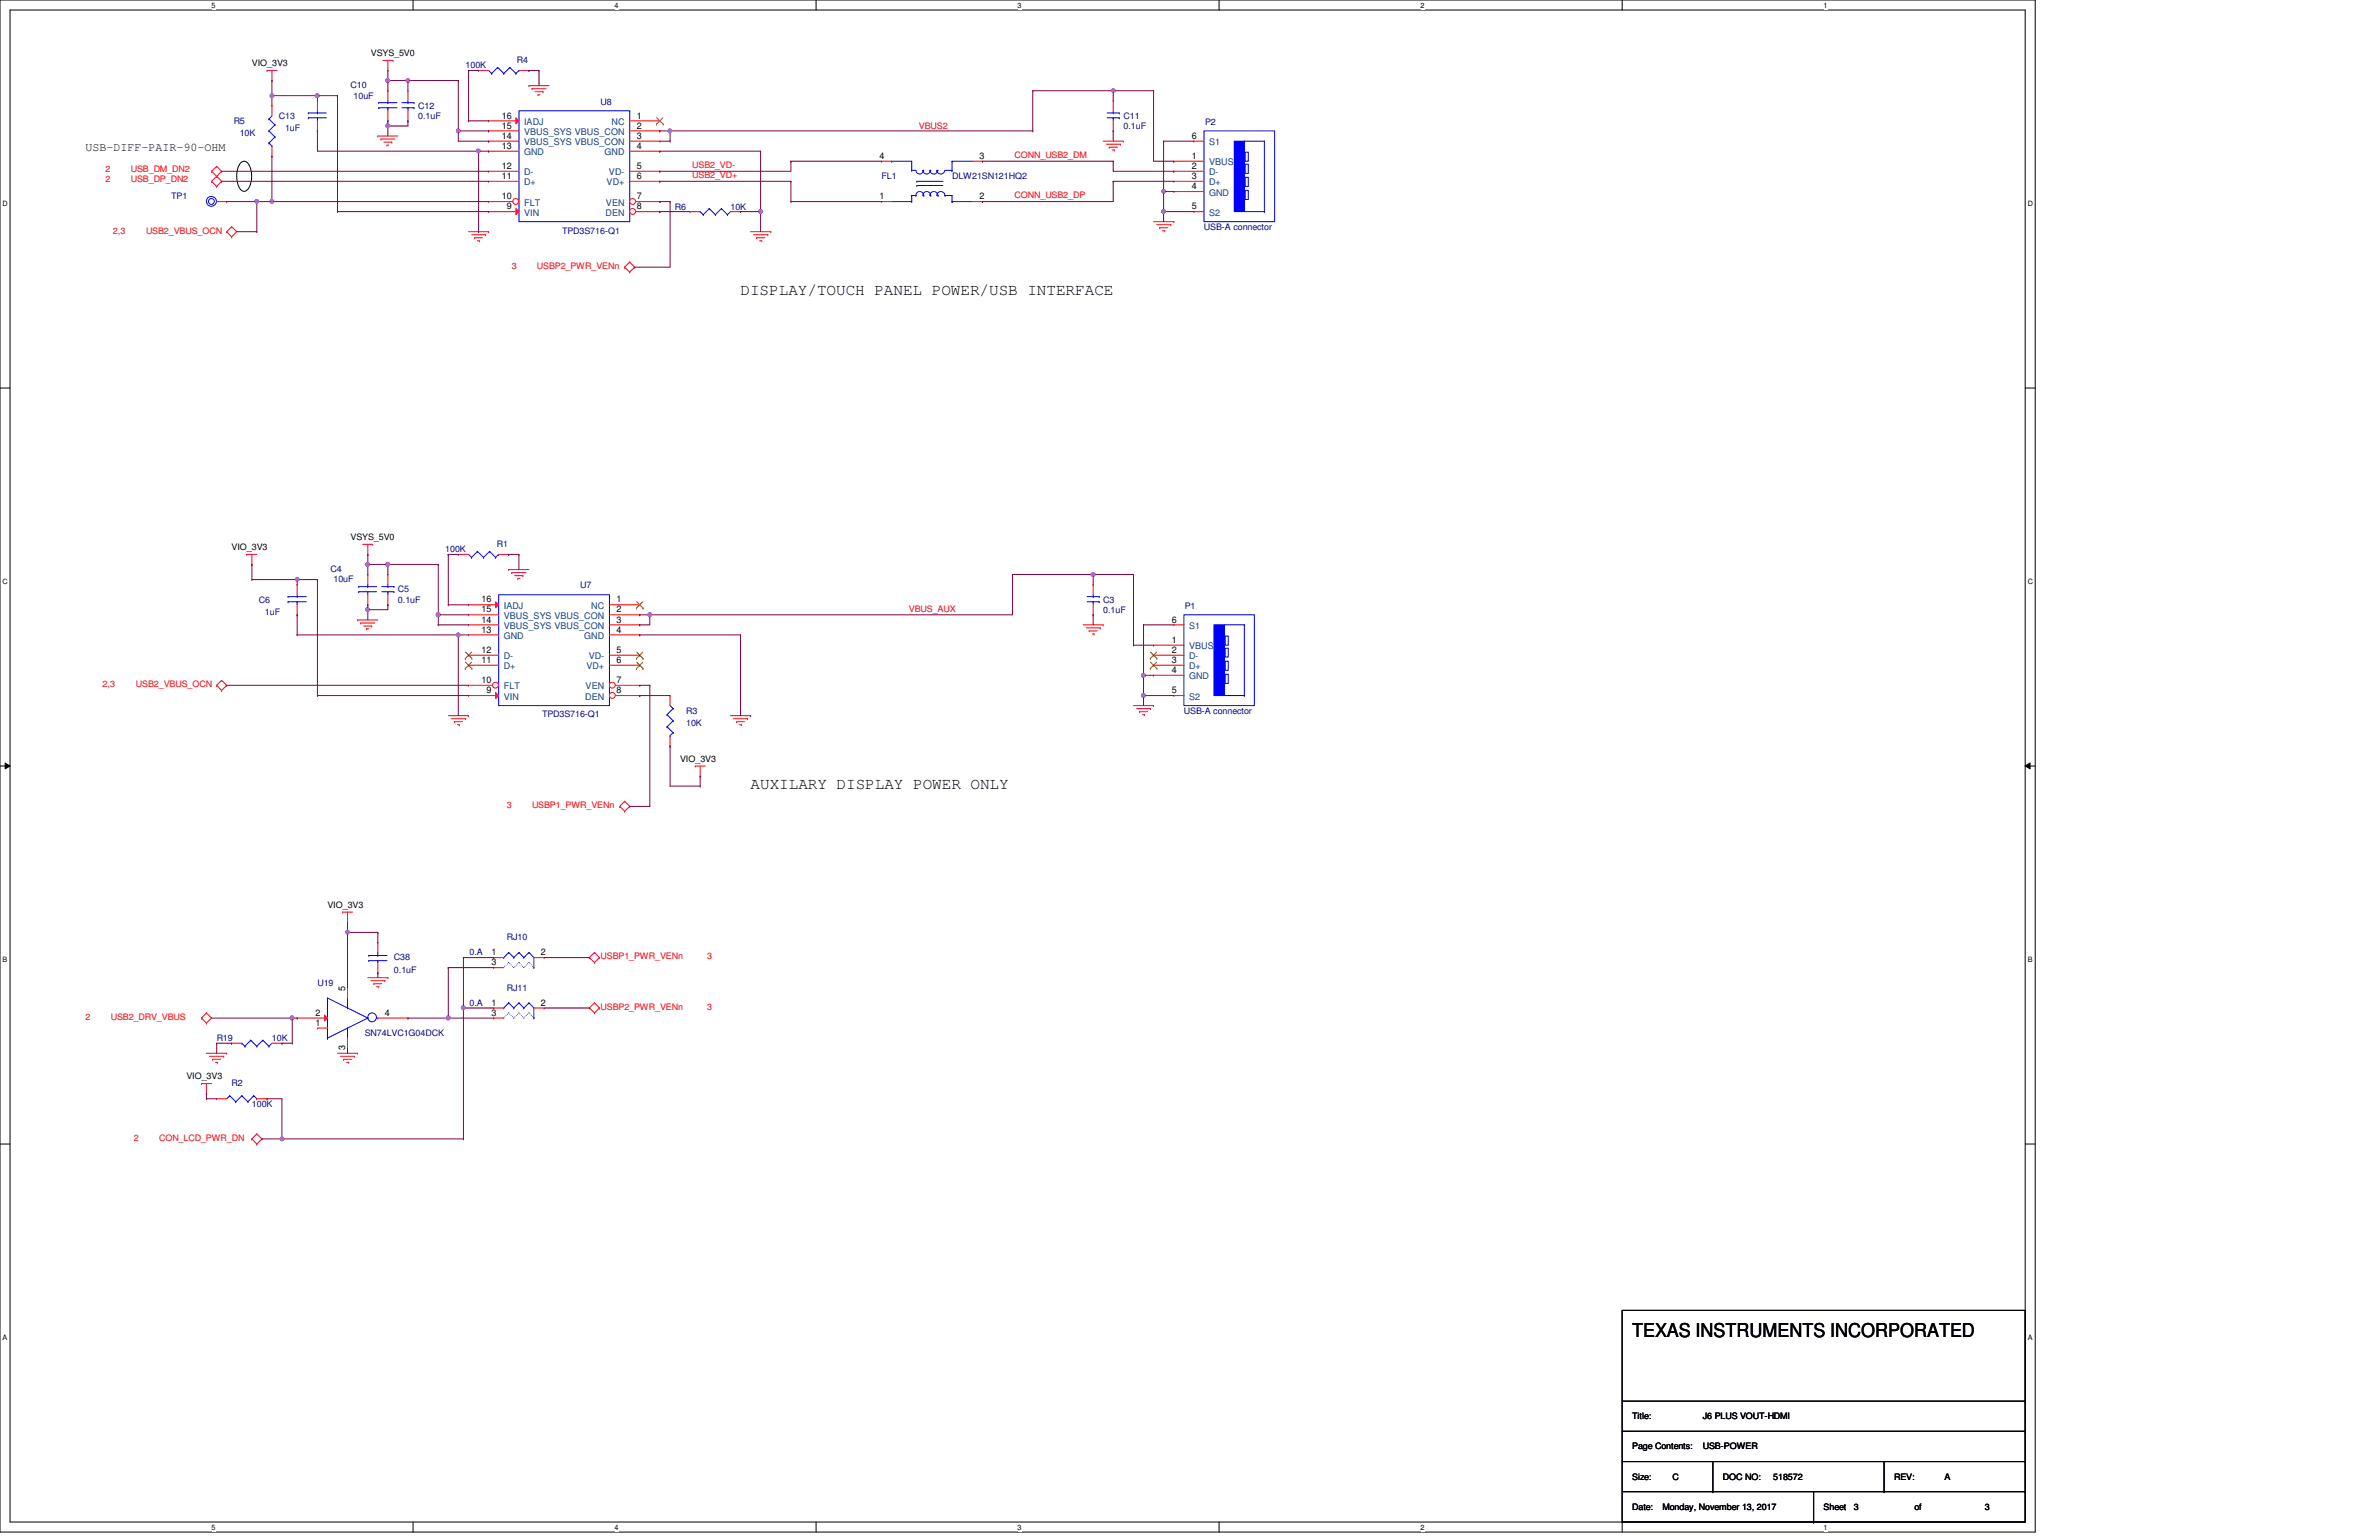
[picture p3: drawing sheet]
<svg xmlns="http://www.w3.org/2000/svg" width="432mm" height="279mm" viewBox="0 0 432 279" stroke-linecap="round" stroke-linejoin="round" font-family="sans-serif">
<defs><g id="words">
<text font-size="3.5" x="296.2" y="242.7">TEXAS INSTRUMENTS INCORPORATED</text>
<g font-size="2.9">
<text x="134.4" y="53.5">DISPLAY/TOUCH PANEL POWER/USB INTERFACE</text>
<text x="136.2" y="143.1">AUXILARY DISPLAY POWER ONLY</text>
</g>
<text font-size="2.2" x="15.5" y="27.4">USB-DIFF-PAIR-90-OHM</text>
<g font-size="1.7">
<text x="91.1" y="23.3">15</text>
<text x="91.1" y="21.5">16</text>
<text x="115.6" y="21.5">1</text>
<text x="115.6" y="23.3">2</text>
<text x="91.1" y="27">13</text>
<text x="91.1" y="25.2">14</text>
<text x="115.6" y="25.2">3</text>
<text x="115.6" y="27">4</text>
<text x="159.6" y="28.8">4</text>
<text x="177.8" y="28.8">3</text>
<text x="216.3" y="28.8">1</text>
<text x="216.3" y="25.2">6</text>
<text x="91.1" y="32.5">11</text>
<text x="91.1" y="30.6">12</text>
<text x="115.6" y="30.6">5</text>
<text x="115.6" y="32.5">6</text>
<text x="216.3" y="30.6">2</text>
<text x="216.3" y="32.5">3</text>
<text x="216.3" y="34.3">4</text>
<text x="91.1" y="36.2">10</text>
<text x="92" y="38">9</text>
<text x="115.6" y="36.2">7</text>
<text x="115.6" y="38">8</text>
<text x="159.6" y="36.2">1</text>
<text x="177.8" y="36.2">2</text>
<text x="216.3" y="38">5</text>
<text x="87.4" y="112.9">14</text>
<text x="87.4" y="111.1">15</text>
<text x="87.4" y="109.3">16</text>
<text x="111.9" y="109.3">1</text>
<text x="111.9" y="111.1">2</text>
<text x="111.9" y="112.9">3</text>
<text x="212.7" y="112.9">6</text>
<text x="87.4" y="118.4">12</text>
<text x="87.4" y="114.8">13</text>
<text x="111.9" y="114.8">4</text>
<text x="111.9" y="118.4">5</text>
<text x="212.7" y="116.6">1</text>
<text x="212.7" y="118.4">2</text>
<text x="87.4" y="123.9">10</text>
<text x="87.4" y="120.3">11</text>
<text x="88.3" y="125.8">9</text>
<text x="111.9" y="120.3">6</text>
<text x="111.9" y="123.9">7</text>
<text x="111.9" y="125.8">8</text>
<text x="212.7" y="120.3">3</text>
<text x="212.7" y="122.1">4</text>
<text x="212.7" y="125.8">5</text>
<text x="89.2" y="173.3">1</text>
<text x="98.2" y="173.3">2</text>
<text x="62.7" y="179.8" transform="rotate(-90 62.7 179.8)">5</text>
<text x="89.2" y="175.1">3</text>
<text x="57.2" y="184.3">2</text>
<text x="69.8" y="184.3">4</text>
<text x="89.2" y="182.5">1</text>
<text x="89.2" y="184.3">3</text>
<text x="98.2" y="182.5">2</text>
<text x="57.2" y="186.1">1</text>
<text x="62.7" y="190.5" transform="rotate(-90 62.7 190.5)">3</text>
</g>
<g font-size="1.7" fill="#004080">
<text x="95.1" y="22.7">IADJ</text>
<text x="111" y="22.7">NC</text>
<text x="95.1" y="28.2">GND</text>
<text x="95.1" y="26.4">VBUS_SYS VBUS_CON</text>
<text x="95.1" y="24.5">VBUS_SYS VBUS_CON</text>
<text x="109.7" y="28.2">GND</text>
<text x="219.5" y="26.4">S1</text>
<text x="95.1" y="33.7">D+</text>
<text x="95.1" y="31.8">D-</text>
<text x="110.1" y="33.7">VD+</text>
<text x="110.5" y="31.8">VD-</text>
<text x="219.5" y="30">VBUS</text>
<text x="219.5" y="31.8">D-</text>
<text x="219.5" y="33.7">D+</text>
<text x="219.5" y="35.5">GND</text>
<text x="95.1" y="39.2">VIN</text>
<text x="95.1" y="37.3">FLT</text>
<text x="109.9" y="39.2">DEN</text>
<text x="110" y="37.3">VEN</text>
<text x="219.5" y="39.2">S2</text>
<text x="91.4" y="112.3">VBUS_SYS VBUS_CON</text>
<text x="91.4" y="110.5">IADJ</text>
<text x="107.3" y="110.5">NC</text>
<text x="91.4" y="119.6">D-</text>
<text x="91.4" y="116">GND</text>
<text x="91.4" y="114.1">VBUS_SYS VBUS_CON</text>
<text x="106" y="116">GND</text>
<text x="106.8" y="119.6">VD-</text>
<text x="215.8" y="117.8">VBUS</text>
<text x="215.8" y="119.6">D-</text>
<text x="215.8" y="114.1">S1</text>
<text x="91.4" y="125.1">FLT</text>
<text x="91.4" y="121.5">D+</text>
<text x="106.3" y="125.1">VEN</text>
<text x="106.4" y="121.5">VD+</text>
<text x="215.8" y="121.5">D+</text>
<text x="215.8" y="123.3">GND</text>
<text x="91.4" y="127">VIN</text>
<text x="106.2" y="127">DEN</text>
<text x="215.8" y="127">S2</text>
</g>
<g font-size="1.6">
<text x="67.3" y="10.2">VSYS_5V0</text>
<text x="45.7" y="12">VIO_3V3</text>
<text x="42" y="99.8">VIO_3V3</text>
<text x="63.6" y="98">VSYS_5V0</text>
<text x="123.4" y="138.2">VIO_3V3</text>
<text x="59.4" y="164.8">VIO_3V3</text>
<text x="33.8" y="195.8">VIO_3V3</text>
<text x="296.2" y="257.5">Title:</text>
<text x="309.1" y="257.5">J6 PLUS VOUT-HDMI</text>
<text x="296.2" y="262.9">Page Contents:</text>
<text x="309.1" y="262.9">USB-POWER</text>
<text x="296.2" y="268.4">Size:</text>
<text x="303.6" y="268.4">C</text>
<text x="312.7" y="268.4">DOC NO:</text>
<text x="321.9" y="268.4">518572</text>
<text x="343.8" y="268.4">REV:</text>
<text x="352.9" y="268.4">A</text>
<text x="296.2" y="273.9">Date:</text>
<text x="301.8" y="273.9">Monday, November 13, 2017</text>
<text x="331" y="273.9">Sheet</text>
<text x="336.5" y="273.9">3</text>
<text x="347.5" y="273.9">of</text>
<text x="360.3" y="273.9">3</text>
</g>
<g font-size="1.6" fill="#000080">
<text x="93.8" y="11.5">R4</text>
<text x="63.6" y="16">C10</text>
<text x="64.2" y="17.9">10uF</text>
<text x="84.5" y="12.4">100K</text>
<text x="42.4" y="22.5">R5</text>
<text x="50.6" y="21.5">C13</text>
<text x="51.7" y="23.7">1uF</text>
<text x="75.9" y="19.7">C12</text>
<text x="75.9" y="21.5">0.1uF</text>
<text x="109" y="19">U8</text>
<text x="203.9" y="21.5">C11</text>
<text x="203.9" y="23.4">0.1uF</text>
<text x="218.7" y="22.6">P2</text>
<text x="43.5" y="24.6">10K</text>
<text x="160" y="32.5">FL1</text>
<text x="172.8" y="32.5">DLW21SN121HQ2</text>
<text x="31.1" y="36.2">TP1</text>
<text x="122.5" y="38">R6</text>
<text x="132.6" y="38">10K</text>
<text x="218.5" y="41.7">USB-A connector</text>
<text x="102" y="42.4">TPD3S716-Q1</text>
<text x="80.8" y="100.2">100K</text>
<text x="90.2" y="99.3">R1</text>
<text x="60" y="103.8">C4</text>
<text x="60.5" y="105.7">10uF</text>
<text x="72.2" y="107.5">C5</text>
<text x="105.3" y="106.8">U7</text>
<text x="47" y="109.3">C6</text>
<text x="48.1" y="111.5">1uF</text>
<text x="72.2" y="109.3">0.1uF</text>
<text x="200.2" y="109.3">C3</text>
<text x="200.2" y="111.2">0.1uF</text>
<text x="215.1" y="110.4">P1</text>
<text x="98.4" y="130.2">TPD3S716-Q1</text>
<text x="124.5" y="129.5">R3</text>
<text x="124.5" y="131.7">10K</text>
<text x="214.9" y="129.5">USB-A connector</text>
<text x="85.2" y="173.4">0.A</text>
<text x="92" y="170.6">RJ10</text>
<text x="57.6" y="178.8">U19</text>
<text x="71.5" y="174.2">C38</text>
<text x="71.5" y="176.4">0.1uF</text>
<text x="92" y="179.7">RJ11</text>
<text x="85.2" y="182.5">0.A</text>
<text x="39.3" y="188.9">R19</text>
<text x="49.4" y="188.9">10K</text>
<text x="66.2" y="188">SN74LVC1G04DCK</text>
<text x="42" y="197.1">R2</text>
<text x="45.7" y="200.8">100K</text>
</g>
<g font-size="1.6" fill="#f00">
<text x="166.8" y="23.4">VBUS2</text>
<text x="184.1" y="28.7">CONN_USB2_DM</text>
<text x="19.2" y="31.2">2</text>
<text x="19.2" y="33.1">2</text>
<text x="23.7" y="31.2">USB_DM_DN2</text>
<text x="23.7" y="33.1">USB_DP_DN2</text>
<text x="125.6" y="30.5">USB2_VD-</text>
<text x="125.6" y="32.3">USB2_VD+</text>
<text x="184.1" y="36">CONN_USB2_DP</text>
<text x="20.5" y="42.4">2,3</text>
<text x="26.5" y="42.4">USB2_VBUS_OCN</text>
<text x="92.9" y="48.8">3</text>
<text x="97.5" y="48.8">USBP2_PWR_VENn</text>
<text x="165" y="111">VBUS_AUX</text>
<text x="18.6" y="124.7">2,3</text>
<text x="24.7" y="124.7">USB2_VBUS_OCN</text>
<text x="92" y="146.6">3</text>
<text x="96.6" y="146.6">USBP1_PWR_VENn</text>
<text x="109" y="174.1">USBP1_PWR_VENn</text>
<text x="128.4" y="174.1">3</text>
<text x="15.5" y="185">2</text>
<text x="20.1" y="185">USB2_DRV_VBUS</text>
<text x="109" y="183.2">USBP2_PWR_VENn</text>
<text x="128.4" y="183.2">3</text>
<text x="24.3" y="207">2</text>
<text x="28.9" y="207">CON_LCD_PWR_DN</text>
</g>
<g font-size="1.3">
<text x="38.4" y="1.4">5</text>
<text x="111.5" y="1.4">4</text>
<text x="184.7" y="1.4">3</text>
<text x="257.9" y="1.4">2</text>
<text x="331" y="1.4">1</text>
<text x=".5" y="37.3">D</text>
<text x="368" y="37.3">D</text>
<text x=".5" y="105.9">C</text>
<text x="368" y="105.9">C</text>
<text x=".5" y="174.5">B</text>
<text x="368" y="174.5">B</text>
<text x=".5" y="243">A</text>
<text x="368" y="243">A</text>
<text x="38.4" y="277.5">5</text>
<text x="111.5" y="277.5">4</text>
<text x="184.7" y="277.5">3</text>
<text x="257.9" y="277.5">2</text>
<text x="331" y="277.5">1</text>
</g>
</g></defs>
<path d="M0 0h369.4v278h-369.4zM1.8 1.8h365.8v274.3h-365.8z" fill="none" stroke="#000" stroke-width=".18"/>
<g fill="#fff">
<path d="M38.4 .2h.7v1.5h-.7z"/>
<path d="M38.4 276.4h.7v1.4h-.7z"/>
</g>
<path d="M75 0v1.8M75 276.1v1.9" fill="none" stroke="#000" stroke-width=".18"/>
<g fill="#fff">
<path d="M111.5 .2h.8v1.5h-.8z"/>
<path d="M111.5 276.4h.8v1.4h-.8z"/>
</g>
<path d="M148.1 0v1.8M148.1 276.1v1.9" fill="none" stroke="#000" stroke-width=".18"/>
<g fill="#fff">
<path d="M184.7 .2h.7v1.5h-.7z"/>
<path d="M184.7 276.4h.7v1.4h-.7z"/>
</g>
<path d="M221.3 0v1.8M221.3 276.1v1.9" fill="none" stroke="#000" stroke-width=".18"/>
<g fill="#fff">
<path d="M257.9 .2h.7v1.5h-.7z"/>
<path d="M257.9 276.4h.7v1.4h-.7z"/>
</g>
<path d="M294.4 0v1.8M294.4 276.1v1.9" fill="none" stroke="#000" stroke-width=".18"/>
<g fill="#fff">
<path d="M331 .2h.7v1.5h-.7z"/>
<path d="M331 276.4h.7v1.4h-.7z"/>
<path d="M.5 36.1h.9v1.5h-.9z"/>
<path d="M368 36.1h1v1.5h-1z"/>
<path d="M.5 104.7h.9v1.5h-.9z"/>
<path d="M368 104.7h1v1.5h-1z"/>
</g>
<path d="M0 70.4h1.8M367.6 70.4h1.8" fill="none" stroke="#000" stroke-width=".18"/>
<g fill="#fff">
<path d="M.5 173.3h.8v1.5h-.8z"/>
<path d="M368 173.3h.9v1.5h-.9z"/>
</g>
<path d="M0 139h1.8M.9 138.4l.9 .6-.9 .5zM367.6 139l.9-.6v1.1zM367.6 139h1.8" fill="none" stroke="#000" stroke-width=".18"/>
<path d="M.9 138.4l.9 .6-.9 .5zM367.6 139l.9-.6v1.1z" fill="#000"/>
<g fill="#fff">
<path d="M.5 241.9h.8v1.4h-.8z"/>
<path d="M368 241.9h.9v1.4h-.9z"/>
</g>
<g fill="none" stroke="#000" stroke-width=".18">
<path d="M43.6 29.6a.92 .92 0 0 1 1-.3 .92 .92 0 0 1 .7 .7 4.1 4.1 0 0 1-.6 4.6 .98 .98 0 0 1-1.3-.7 4.7 4.7 0 0 1 .2-4.3zM0 207.6h1.8M367.6 207.6h1.8M294.4 237.7h73.2v38.4h-73.2zM294.4 259.7h73.2M294.4 254.2h73.2M367.6 259.7h.1M367.6 254.2h.1M294.4 270.6h73.2M294.4 265.2h73.2M310.9 270.6h.1M310.9 265.2v5.4"/>
<path d="M329.2 276.1h.1M329.2 270.6v5.5M342 270.6h.1M342 265.2v5.4M367.6 270.6h.1M367.6 265.2h.1"/>
</g>
<g fill="none" stroke="#f00" stroke-width=".18">
<path d="M48.5 12.8h.1M48.5 12.8h1.8M49.4 14.6h.1M49.4 12.8v1.8M69.5 11h1.8M70.4 12.8h.1M70.4 11v1.8M71.3 11h.1M96 15.5h.1M96 15.5h3.7M96.6 16.1h.1M96.6 16.1h2.5"/>
<path d="M97.1 16.6h1.5M97.7 17.2h.1M97.7 17.2h.3M98.6 16.6h.1M38.4 31.1h.1M38.4 32.9h.1M38.4 31.1l1.8 1.8-.9 .9M38.4 32.9l.9 .9M39.3 32h.1M39.3 30.2h.1M39.3 33.8h.1M39.3 30.2l.9 .9-.9 .9"/>
<path d="M39.3 30.2l-.9 .9M39.3 32l-.9 .9M68.6 24.7h.1M68.6 24.7h3.6M69.1 25.2h.1M69.1 25.2h2.6M69.7 25.8h1.4M70.2 26.3h.1M70.2 26.3h.4M71.1 25.8h.1M200.2 25.6h3.7M200.8 26.2h2.6"/>
<path d="M201.3 26.7h.1M201.3 26.7h1.5M201.9 27.2h.4M202.3 27.2h.1M203.4 26.2h.1M203.9 25.6h.1M41.1 42h.1M41.1 42l.9 1M42 43h.1M42 41.1h.1M42 41.1l1 .9-1 1M42 41.1l-.9 .9"/>
<path d="M85 42h3.7M85.6 42.6h2.5M86.1 43.1h.1M86.1 43.1h1.5M86.7 43.7h.3M87 43.7h.1M88.1 42.6h.1M88.7 42h.1M113.4 48.5h.1M113.4 48.5l.9 .9M114.3 49.4h.1M114.3 47.5h.1"/>
<path d="M114.3 47.5l.9 1-.9 .9M114.3 47.5l-.9 1M136.2 42h3.7M136.8 42.6h2.6M137.3 43.1h.1M137.3 43.1h1.5M137.9 43.7h.4M138.3 43.7h.1M139.4 42.6h.1M139.9 42h.1M209.4 40.2h3.7M209.9 40.8h2.6"/>
<path d="M210.5 41.3h.1M210.5 41.3h1.5M211 41.9h.4M211.4 41.9h.1M212.5 40.8h.1M213.1 40.2h.1M65.8 98.8h1.8M66.8 98.8v1.8M67.6 98.8h.1M44.8 100.6h.1M44.8 100.6h1.8M45.7 102.4h.1"/>
<path d="M45.7 100.6v1.8M64.9 112.5h.1M64.9 112.5h3.7M65.4 113h.1M65.4 113h2.6M66 113.6h1.5M66.5 114.1h.1M66.5 114.1h.4M66.8 100.6h.1M67.5 113.6h.1M92.3 103.3h.1M92.3 103.3h3.7"/>
<path d="M92.9 103.9h.1M92.9 103.9h2.6M93.4 104.4h1.5M94 104.9h.1M94 104.9h.4M94.9 104.4h.1M196.6 113.4h3.6M197.1 113.9h2.6M197.7 114.5h.1M197.7 114.5h1.4M198.2 115h.4M198.6 115h.1"/>
<path d="M199.7 113.9h.1M200.2 113.4h.1M39.3 124.3h.1M39.3 124.3l.9 1M40.2 125.3h.1M40.2 123.4h.1M40.2 123.4l.9 .9-.9 1M40.2 123.4l-.9 .9M81.4 129.8h3.6M81.9 130.4h2.6M82.5 130.9h.1M82.5 130.9h1.4"/>
<path d="M83 131.5h.4M83.4 131.5h.1M84.5 130.4h.1M85 129.8h.1M126.2 139h.1M126.2 139h1.8M127.1 139v1.8M132.6 129.8h3.6M133.1 130.4h2.6M133.7 130.9h.1M133.7 130.9h1.4M134.2 131.5h.4"/>
<path d="M134.6 131.5h.1M135.7 130.4h.1M136.2 129.8h.1M205.7 128h3.7M206.3 128.6h2.5M206.8 129.1h.1M206.8 129.1h1.5M207.4 129.7h.3M207.7 129.7h.1M208.8 128.6h.1M209.4 128h.1M112.5 146.3h.1"/>
<path d="M112.5 146.3l.9 .9M113.4 147.2h.1M113.4 145.4h.1M113.4 145.4l.9 .9-.9 .9M113.4 145.4l-.9 .9M127.1 140.8h.1M62.2 165.5h.1M62.2 165.5h1.8M63.1 167.3h.1M63.1 165.5v1.8M66.8 177.4h3.6M67.3 177.9h2.5"/>
<path d="M67.9 178.5h.1M67.9 178.5h1.4M68.4 179h.3M68.7 179h.1M69.8 177.9h.1M70.4 177.4h.1M107.9 174.6h.1M107.9 172.8h.1M107.9 172.8l-.9 .9 .9 .9M107.9 172.8l.9 .9M108.8 173.7h.1M108.8 173.7l-.9 .9"/>
<path d="M36.6 196.6h.1M36.6 184.7h.1M36.6 196.6h1.8M36.6 184.7l.9 .9M37.5 198.4h.1M37.5 185.6h.1M37.5 183.8h.1M37.5 196.6v1.8M37.5 191.1h3.6M37.5 183.8l.9 .9-.9 .9M37.5 183.8l-.9 .9M38 191.6h2.6"/>
<path d="M38.6 192.2h.1M38.6 192.2h1.4M39.1 192.7h.4M39.5 192.7h.1M40.6 191.6h.1M41.1 191.1h.1M61.3 191.1h3.6M61.8 191.6h2.5M62.4 192.2h.1M62.4 192.2h1.4M62.9 192.7h.4M63.3 192.7h.1"/>
<path d="M64.3 191.6h.1M64.9 191.1h.1M107.9 183.8h.1M107.9 181.9h.1M107.9 181.9l-.9 1 .9 .9M107.9 181.9l.9 1M108.8 182.9h.1M108.8 182.9l-.9 .9M45.7 206.6h.1M45.7 206.6l.9 1M46.6 207.6h.1M46.6 205.7h.1"/>
<path d="M46.6 205.7l.9 .9-.9 1M46.6 205.7l-.9 .9"/>
</g>
<g fill="none" stroke="#00f" stroke-width=".18">
<path d="M214.9 111.5h12.8v16.5h-12.8zM222.2 113.4h.1M222.2 115.2v7.3M222.2 113.4h3.6M222.4 115.4h.5v1.7h-.5zM222.4 117.6h.5v1.6h-.5zM222.4 120h.5v1.6h-.5zM225.8 113.4h.1M225.8 113.4v12.8M222.2 122.5h.1M222.2 126.2h3.6M222.4 122.3h.5v1.7h-.5z"/>
<path d="M225.8 126.2h.1"/>
</g>
<path d="M220.3 113.4h1.9v12.8h-1.9z" fill-rule="evenodd" fill="#00f"/>
<g fill="none" stroke="#00f" stroke-width=".18">
<path d="M94.2 20.1h20.1v20.1h-20.1zM127.1 38.4h.1M127.1 38.4l.5 .5M127.6 38.9h.1M128.7 37.8h.1M128.7 37.8l1.1 1.1M128.7 37.8l-1.1 1.1M129.8 38.9h.1M130.9 37.8h.1M130.9 37.8l1.1 1.1M130.9 37.8l-1.1 1.1M132 38.9h.1"/>
<path d="M132.6 38.4l-.6 .5M52.3 109.2h.1M52.3 108.2h.1M52.3 109.2h3.3M52.3 108.2h3.3M53.9 108.2h.1M53.9 109.2h.1M53.9 107.9v.3M53.9 109.2v.5M65.1 107.4h.1M65.1 106.4h.1M65.1 107.4h3.3"/>
<path d="M65.1 106.4h3.3M66.8 106.4h.1M66.8 107.4h.1M66.8 106v.4M66.8 107.4v.5M220.3 113.4h1.9v12.8h-1.9z"/>
</g>
<g fill="none" stroke="#f00" stroke-width=".18">
<path d="M114.3 21.9h5.5M114.3 23.7h5.5M114.3 25.6h5.5M114.3 27.4h5.5M114.3 31.1h5.5M114.3 32.9h5.5M119.8 21.9h.1M119.8 23.7h.1M119.8 25.6h.1M119.8 27.4h.1M119.8 31.1h.1M119.8 32.9h.1"/>
<path d="M125.3 38.4h.1M125.3 38.4h1.8M132.6 38.4h1.8M134.4 38.4h.1M53.9 106h.1M53.9 111.5h.1M53.9 106v1.9M53.9 109.7v1.8M66.8 104.2h.1M66.8 109.7h.1M66.8 104.2v1.8M66.8 107.9v1.8"/>
<path d="M209.4 117.1h.1M209.4 118.9h.1M209.4 117.1h5.5M209.4 118.9h5.5M213.1 113.4h.1M213.1 113.4h1.8M209.4 120.7h.1M209.4 122.5h.1M209.4 120.7h5.5M209.4 122.5h5.5M213.1 126.2h.1M213.1 126.2h1.8"/>
</g>
<path d="M119.2 22.5h.1M119.2 21.4l1.2 1.1M120.3 21.4l-1.1 1.1M120.4 22.5h.1M208.8 119.5h.1M208.8 118.3l1.2 1.2M209.9 118.3l-1.1 1.2M210 119.5h.1M208.8 121.3h.1M208.8 120.1l1.2 1.2M209.9 120.1l-1.1 1.2M210 121.3h.1" fill="none" stroke="#804000" stroke-width=".18"/>
<circle cx="114.8" cy="36.5" r=".54" fill="#fff"/>
<g fill="none" stroke="#f00" stroke-width=".18">
<path d="M115.4 36.6h4.4M119.8 36.6h.1"/>
<circle cx="114.8" cy="36.5" r=".54"/>
</g>
<circle cx="114.8" cy="38.4" r=".54" fill="#fff"/>
<g fill="none" stroke="#f00" stroke-width=".18">
<path d="M115.4 38.4h4.4M119.8 38.4h.1"/>
<circle cx="114.8" cy="38.4" r=".54"/>
</g>
<path d="M93.6 37.8l.6 .6-.6 .5z" fill="#f00"/>
<path d="M88.7 38.4h.1M88.7 38.4h5.5M93.6 37.8l.6 .6-.6 .5z" fill="none" stroke="#f00" stroke-width=".18"/>
<circle cx="93.6" cy="36.5" r=".54" fill="#fff"/>
<g fill="none" stroke="#f00" stroke-width=".18">
<path d="M88.7 36.6h.1M88.7 32.9h.1M88.7 31.1h.1M88.7 27.4h.1M88.7 25.6h.1M88.7 23.7h.1M88.7 36.6h4.4M88.7 32.9h5.5M88.7 31.1h5.5M88.7 27.4h5.5M88.7 25.6h5.5M88.7 23.7h5.5"/>
<circle cx="93.6" cy="36.5" r=".54"/>
</g>
<path d="M93.6 21.4l.6 .5-.6 .6z" fill="#f00"/>
<g fill="none" stroke="#f00" stroke-width=".18">
<path d="M86.9 12.8h.1M86.9 12.8h1.8M94.2 12.8h1.8M96 12.8h.1M88.7 21.9h.1M88.7 21.9h5.5M93.6 21.4l.6 .5-.6 .6zM121.6 126.2h.1M121.6 135.3h.1M121.6 126.2v1.8M121.6 133.5v1.8M63.1 179.2h.1"/>
<path d="M63.1 179.2v1.9M63.1 190.2h.1M63.1 188.3v1.9M68.6 184.7h5.4M74 184.7h.1"/>
</g>
<g fill="none" stroke="#00f" stroke-width=".18">
<path d="M88.7 12.8l.5 .5M89.2 13.3h.1M90.3 12.2h.1M90.3 12.2l-1.1 1.1M90.3 12.2l1.1 1.1M91.4 13.3h.1M92.5 12.2h.1M92.5 12.2l-1.1 1.1M92.5 12.2l1.1 1.1M93.6 13.3h.1M94.2 12.8h.1M94.2 12.8l-.6 .5"/>
<path d="M121.1 129.7h.1M121.1 131.9h.1M121.1 129.7l1.1 1.1M121.1 131.9l1.1 1M121.6 133.5h.1M121.6 128l.6 .6M122.2 128.6h.1M122.2 130.8h.1M122.2 132.9h.1M122.2 128.6l-1.1 1.1M122.2 130.8l-1.1 1.1M122.2 132.9l-.6 .6"/>
<path d="M59.4 188.3h.1M63.1 182.9h.1M63.1 186.5h.1M63.1 181.1v1.8M63.1 186.5v1.8M66.8 184.7h.1M66.8 184.7l-7.4-3.6v7.2M66.8 184.7l-7.4 3.6M68.4 184.7h.2M68.6 184.7h.1"/>
<circle cx="67.5" cy="184.6" r=".79"/>
</g>
<path d="M58.9 184.1l.5 .6-.5 .6z" fill="#f00"/>
<g fill="none" stroke="#f00" stroke-width=".18">
<path d="M49.4 19.2h.1M49.4 19.2v1.8M49.4 28.3h.1M49.4 26.5v1.8M110.6 109.7h5.5M110.6 111.5h5.5M110.6 113.4h5.5M110.6 115.2h5.5M110.6 118.9h5.5M116.1 109.7h.1M116.1 111.5h.1M116.1 113.4h.1"/>
<path d="M116.1 115.2h.1M116.1 118.9h.1M110.6 120.7h5.5M116.1 120.7h.1M89.6 173.7h.1M89.6 175.6h.1M89.6 173.7h1.8M89.6 175.6h1.8M96.9 173.7h1.9M98.8 173.7h.1M42 189.3h.1M42 189.3h1.9"/>
<path d="M49.4 189.3h1.8M51.2 189.3h.1M53.9 184.7h.1M53.9 184.7h5.5M57.6 186.5h.1M57.6 186.5h1.8M58.9 184.1l.5 .6-.5 .6zM89.6 182.9h.1M89.6 184.7h.1M89.6 184.7h1.8M89.6 182.9h1.8M96.9 182.9h1.9"/>
<path d="M98.8 182.9h.1"/>
</g>
<g fill="none" stroke="#00f" stroke-width=".18">
<path d="M48.8 21.6h.1M48.8 23.7h.1M48.8 26h.1M48.8 21.6l1.1 1M48.8 23.7l1.1 1.1M48.8 26l.6 .5M49.4 26.5h.1M49.4 21l-.6 .6M49.9 22.6h.1M49.9 24.8h.1M49.9 22.6l-1.1 1.1M49.9 24.8l-1.1 1.2"/>
<path d="M90.5 107.9h20.1v20.1h-20.1zM91.4 173.7h.1M92.3 172.8h.1M92.3 172.8l1 .9M92.3 172.8l-.9 .9M93.3 173.7h.1M94.2 172.8h.1M94.2 172.8l.9 .9M94.2 172.8l-.9 .9M95.1 173.7h.1M96 172.8h.1M96 172.8l.9 .9v1.9"/>
<path d="M96 172.8l-.9 .9M96.9 175.6h.1M43.9 189.3h.1M43.9 189.3l.5 .5M44.4 189.8h.1M45.5 188.7h.1M45.5 188.7l1.1 1.1M45.5 188.7l-1.1 1.1M46.6 189.8h.1M47.7 188.7h.1M47.7 188.7l1.1 1.1M47.7 188.7l-1.1 1.1"/>
<path d="M48.8 189.8h.1M49.4 189.3l-.6 .5M91.4 182.9h.1M92.3 181.9h.1M92.3 181.9l1 1M92.3 181.9l-.9 1M93.3 182.9h.1M94.2 181.9h.1M94.2 181.9l.9 1M94.2 181.9l-.9 1M95.1 182.9h.1M96 181.9h.1"/>
<path d="M96 181.9l.9 1v1.8M96 181.9l-.9 1M96.9 184.7h.1"/>
</g>
<g fill="none" stroke="#00f" stroke-width=".18" stroke-dasharray="0 .3">
<path d="M91.4 175.6h.1M92.3 174.6h.1M92.3 174.6l-.9 1M93.3 175.6l-1-1M93.3 175.6h.1M94.2 174.6h.1M94.2 174.6l-.9 1M95.1 175.6l-.9-1M95.1 175.6h.1M96 174.6h.1M96 174.6l-.9 1M96.9 175.6l-.9-1"/>
<path d="M91.4 184.7h.1M92.3 183.8h.1M92.3 183.8l-.9 .9M93.3 184.7l-1-.9M93.3 184.7h.1M94.2 183.8h.1M94.2 183.8l-.9 .9M95.1 184.7l-.9-.9M95.1 184.7h.1M96 183.8h.1M96 183.8l-.9 .9M96.9 184.7l-.9-.9"/>
</g>
<path d="M115.5 110.3h.1M115.5 119.5h.1M115.6 109.2l1.1 1.1M115.6 118.3l1.1 1.2M116.7 109.2l-1.2 1.1M116.7 118.3l-1.2 1.2M116.7 110.3h.1M116.7 119.5h.1M115.5 121.3h.1M115.6 120.1l1.1 1.2M116.7 120.1l-1.2 1.2M116.7 121.3h.1" fill="none" stroke="#804000" stroke-width=".18"/>
<circle cx="111.1" cy="124.3" r=".54" fill="#fff"/>
<g fill="none" stroke="#f00" stroke-width=".18">
<path d="M111.7 124.3h4.4M116.1 124.3h.1"/>
<circle cx="111.1" cy="124.3" r=".54"/>
</g>
<circle cx="111.1" cy="126.2" r=".54" fill="#fff"/>
<g fill="none" stroke="#f00" stroke-width=".18">
<path d="M111.7 126.2h4.4M116.1 126.2h.1"/>
<circle cx="111.1" cy="126.2" r=".54"/>
</g>
<path d="M90 125.6l.5 .6-.5 .5z" fill="#f00"/>
<path d="M85 126.2h.1M85 126.2h5.5M90 125.6l.5 .6-.5 .5z" fill="none" stroke="#f00" stroke-width=".18"/>
<circle cx="89.9" cy="124.3" r=".54" fill="#fff"/>
<g fill="none" stroke="#f00" stroke-width=".18">
<path d="M85 118.9h.1M85 115.2h.1M85 113.4h.1M85 111.5h.1M85 118.9h5.5M85 115.2h5.5M85 113.4h5.5M85 111.5h5.5M85 124.3h.1M85 120.7h.1M85 124.3h4.4M85 120.7h5.5"/>
<circle cx="89.9" cy="124.3" r=".54"/>
</g>
<path d="M84.5 119.5h.1M84.5 118.3l1.1 1.2M85.6 118.3l-1.1 1.2M85.6 119.5h.1M84.5 121.3h.1M84.5 120.1l1.1 1.2M85.6 120.1l-1.1 1.2M85.6 121.3h.1" fill="none" stroke="#804000" stroke-width=".18"/>
<path d="M90 109.2l.5 .5-.5 .6z" fill="#f00"/>
<g fill="none" stroke="#f00" stroke-width=".18">
<path d="M57.6 18.3h.1M57.6 18.3v1.8M70.4 16.5h.1M70.4 16.5v1.8M74 16.5h.1M74 16.5v1.8M202.1 18.3h.1M202.1 18.3v1.8M39.3 36.6h1.8M41.1 36.6h.1M57.6 23.7h.1M57.6 21.9v1.8"/>
<path d="M70.4 21.9h.1M70.4 20.1v1.8M74 21.9h.1M74 20.1v1.8M160 36.6h.1M160 29.3h.1M160 36.6h1.8M160 29.3h1.8M176.5 36.6h1.8M176.5 29.3h1.8M178.3 29.3h.1M178.3 36.6h.1"/>
<path d="M202.1 23.7h.1M202.1 21.9v1.8M70.4 104.2h.1M70.4 109.7h.1M70.4 104.2v1.8M70.4 107.9v1.8M83.2 100.6h.1M83.2 100.6h1.8M85 109.7h.1M85 109.7h5.5M90 109.2l.5 .5-.5 .6zM90.5 100.6h1.8"/>
<path d="M92.3 100.6h.1M198.4 106h.1M198.4 111.5h.1M198.4 106v1.9M198.4 109.7v1.8M68.6 176.5h.1M68.6 171h.1M68.6 171v1.8M68.6 174.6v1.9M39.3 199.3h.1M39.3 199.3h1.8M46.6 199.3h1.9"/>
<path d="M48.5 199.3h.1"/>
</g>
<g fill="none" stroke="#00f" stroke-width=".18">
<path d="M68.7 19.6h.1M68.7 18.6h.1M68.7 19.6h3.4M68.7 18.6h3.4M70.4 18.6h.1M70.4 19.6h.1M70.4 18.3v.3M70.4 19.6v.5M72.9 19.6h2.2M72.9 18.6h2.2M74 18.6h.1M74 19.6h.1"/>
<path d="M74 18.3v.3M74 19.6v.5M75.1 19.6h.1M75.1 18.6h.1M56 21.4h.1M56 20.5h.1M56 21.4h3.2M56 20.5h3.2M57.6 20.5h.1M57.6 21.4h.1M57.6 20.1v.4M57.6 21.4v.5"/>
<path d="M161.8 29.3h.1M161.8 29.3h3.7v1.4M161.8 36.6h3.7M165.5 30.9h.7a.7 .7 0 0 0 .7 .7 .7 .7 0 0 0 .7-.7M165.5 30.9h.1M165.5 35.5h.1M165.5 36.6h.1M165.5 30.7h.1M165.5 35.5h.7M165.5 35.5v1.1M166.2 35.5a.7 .7 0 0 1 .7-.7 .7 .7 0 0 1 .7 .7M166.2 35.5h.1"/>
<path d="M166.4 33.7h.1M166.4 32.9h.1M166.4 33.7h4.8M166.4 32.9h4.8M167.5 30.9h.1M167.5 30.9a.7 .7 0 0 0 .7 .7 .7 .7 0 0 0 .7-.7M167.5 30.9h.2M167.7 35.5h-.2a.7 .7 0 0 1 .7-.7 .7 .7 0 0 1 .7 .7M167.7 35.5h.1M168.8 30.9h.1M168.8 30.9a.72 .72 0 0 0 .7 .7 .72 .72 0 0 0 .7-.7M168.8 30.9h.2"/>
<path d="M169 35.5h-.2a.72 .72 0 0 1 .7-.7 .72 .72 0 0 1 .7 .7M169 35.5h.1M170.1 30.9a.72 .72 0 0 0 .7 .7 .72 .72 0 0 0 .7-.7M170.1 30.9h.1M170.1 30.9h.2M170.3 35.5h-.2a.72 .72 0 0 1 .7-.7 .72 .72 0 0 1 .7 .7M170.3 35.5h.1M171.5 35.5h.1M171.5 35.5h1.3v1.1M171.5 30.9h1.3M172.8 30.9h.1M172.8 36.6h.1"/>
<path d="M172.8 29.3h.1M172.8 36.6h3.7M172.8 29.3v1.6M172.8 29.3h3.7M201 21.4h2.2M201 20.5h2.2M202.1 20.5h.1M202.1 21.4h.1M202.1 20.1v.4M202.1 21.4v.5M203.2 21.4h.1M203.2 20.5h.1"/>
<path d="M218.5 23.7h12.9v16.5h-12.9zM225.8 34.8h.1M225.8 25.6h.1M225.8 27.4v7.4M225.8 38.4h3.7M225.8 25.6h3.7M226 27.6h.6v1.7h-.6zM226 29.8h.6v1.7h-.6zM226 32.2h.6v1.6h-.6zM226 34.5h.6v1.7h-.6zM229.5 38.4h.1M229.5 25.6h.1"/>
<path d="M229.5 25.6v12.8M69.3 107.4h2.2M69.3 106.4h2.2M70.4 106.4h.1M70.4 107.4h.1M70.4 106v.4M70.4 107.4v.5M71.5 107.4h.1M71.5 106.4h.1M85 100.6l.6 .5M85.6 101.1h.1M86.7 100h.1"/>
<path d="M86.7 100l-1.1 1.1M86.7 100l1.1 1.1M87.8 101.1h.1M88.9 100h.1M88.9 100l-1.1 1.1M88.9 100l1.1 1.1M90 101.1h.1M90.5 100.6h.1M90.5 100.6l-.5 .5M197.3 109.2h2.2M197.3 108.2h2.2M198.4 108.2h.1"/>
<path d="M198.4 109.2h.1M198.4 107.9v.3M198.4 109.2v.5M199.5 109.2h.1M199.5 108.2h.1M66.9 173.4h.1M66.9 174.3h.1M66.9 173.4h3.3M66.9 174.3h3.3M68.6 174.3h.1M68.6 173.4h.1M68.6 172.8v.6"/>
<path d="M68.6 174.3v.3M41.7 198.8h.1M41.7 198.8l-.6 .5M41.7 198.8l1.1 1.1M42.8 199.9h.1M43.9 198.8h.1M43.9 198.8l-1.1 1.1M43.9 198.8l1.1 1.1M45 199.9h.1M46.1 198.8h.1M46.1 198.8l-1.1 1.1M46.1 198.8l.5 .5"/>
<path d="M46.6 199.3h.1"/>
<circle cx="38.4" cy="36.5" r=".54"/>
<circle cx="38.4" cy="36.5" r=".91"/>
</g>
<path d="M224 25.6h1.8v12.8h-1.8z" fill-rule="evenodd" fill="#00f"/>
<path d="M224 25.6h1.8v12.8h-1.8z" fill="none" stroke="#00f" stroke-width=".18"/>
<path d="M213.1 29.3h.1M213.1 31.1h.1M213.1 32.9h.1M213.1 34.8h.1M213.1 29.3h5.4M213.1 31.1h5.4M213.1 32.9h5.4M213.1 34.8h5.4M216.7 38.4h.1M216.7 25.6h.1M216.7 38.4h1.8M216.7 25.6h1.8" fill="none" stroke="#f00" stroke-width=".18"/>
<path d="M49.4 14.6h.1M49.4 14.6v2.8M70.4 14.6h.1M70.4 12.8v1.8M70.4 14.6h3.6M85 12.8h.1M85 12.8h1.9M85 12.8v9.1M96 12.8h.1M96 12.8h1.8M97.8 12.8h.1M97.8 12.8v2.7" fill="none" stroke="#800040" stroke-width=".18"/>
<circle cx="74" cy="14.6" r=".34" fill="#f0f"/>
<circle cx="74" cy="14.6" r=".34" fill="none" stroke="#f0f" stroke-width=".18"/>
<circle cx="70.4" cy="14.6" r=".36" fill="#f0f"/>
<circle cx="70.4" cy="14.6" r=".36" fill="none" stroke="#f0f" stroke-width=".18"/>
<path d="M70.4 14.6h.1M70.4 14.6v1.9M74 14.6h.1M74 14.6v1.9M74 14.6h9.2M83.2 14.6h.1M83.2 14.6v9.1M83.2 23.7h.1" fill="none" stroke="#800040" stroke-width=".18"/>
<circle cx="83.2" cy="23.7" r=".34" fill="#f0f"/>
<circle cx="83.2" cy="23.7" r=".34" fill="none" stroke="#f0f" stroke-width=".18"/>
<path d="M49.4 17.4h.1M49.4 17.4h8.2" fill="none" stroke="#800040" stroke-width=".18"/>
<circle cx="57.6" cy="17.4" r=".34" fill="#f0f"/>
<circle cx="57.6" cy="17.4" r=".34" fill="none" stroke="#f0f" stroke-width=".18"/>
<path d="M49.4 17.4h.1M49.4 17.4v1.8" fill="none" stroke="#800040" stroke-width=".18"/>
<circle cx="49.4" cy="17.4" r=".34" fill="#f0f"/>
<circle cx="49.4" cy="17.4" r=".34" fill="none" stroke="#f0f" stroke-width=".18"/>
<path d="M57.6 17.4h.1M57.6 17.4h3.7M57.6 17.4v.9M61.3 17.4h.1M61.3 17.4v21M187.5 16.5h14.6M202.1 16.5h.1" fill="none" stroke="#800040" stroke-width=".18"/>
<circle cx="202.1" cy="16.4" r=".34" fill="#f0f"/>
<circle cx="202.1" cy="16.4" r=".34" fill="none" stroke="#f0f" stroke-width=".18"/>
<path d="M187.5 16.5h.1M187.5 16.5v7.2M202.1 16.5h.1M202.1 16.5h7.3M202.1 16.5v1.8M209.4 16.5h.1M209.4 16.5v12.8M70.4 22.9h.1M70.4 22.9h3.6" fill="none" stroke="#800040" stroke-width=".18"/>
<circle cx="70.4" cy="22.8" r=".36" fill="#f0f"/>
<circle cx="70.4" cy="22.8" r=".36" fill="none" stroke="#f0f" stroke-width=".18"/>
<g fill="none" stroke="#800040" stroke-width=".18">
<path d="M57.6 23.7h.1M57.6 23.7v3.7M70.4 21.9h.1M70.4 22.9h.1M70.4 21.9v2.8M74 21.9h.1M74 21.9v1M83.2 23.7h.1M83.2 23.7v1.9M83.2 23.7h5.5M85 21.9h.1M85 21.9h3.7"/>
<path d="M88.7 23.7h.1M119.8 23.7h.1M119.8 23.7h67.7M187.5 23.7h.1"/>
</g>
<circle cx="121.6" cy="23.7" r=".34" fill="#f0f"/>
<circle cx="121.6" cy="23.7" r=".34" fill="none" stroke="#f0f" stroke-width=".18"/>
<path d="M49.4 28.3h.1M49.4 28.3v8.3M119.8 25.6h1.8M121.6 23.7h.1M121.6 25.6h.1M121.6 23.7v1.9M202.1 23.7h.1M202.1 23.7v1.9M211.2 25.6h.1M211.2 25.6h5.5M211.2 25.6v9.2" fill="none" stroke="#800040" stroke-width=".18"/>
<circle cx="49.4" cy="36.5" r=".34" fill="#f0f"/>
<circle cx="49.4" cy="36.5" r=".34" fill="none" stroke="#f0f" stroke-width=".18"/>
<path d="M57.6 27.4h29.3M86.9 27.4h.1M86.9 27.4v14.6M86.9 42h.1" fill="none" stroke="#800040" stroke-width=".18"/>
<circle cx="86.8" cy="27.4" r=".34" fill="#f0f"/>
<circle cx="86.8" cy="27.4" r=".34" fill="none" stroke="#f0f" stroke-width=".18"/>
<path d="M86.9 27.4h1.8M88.7 27.4h.1M119.8 27.4h.1M119.8 27.4h18.2M138 27.4h.1M138 27.4v11" fill="none" stroke="#800040" stroke-width=".18"/>
<circle cx="138" cy="38.4" r=".35" fill="#f0f"/>
<circle cx="138" cy="38.4" r=".35" fill="none" stroke="#f0f" stroke-width=".18"/>
<g fill="none" stroke="#800040" stroke-width=".18">
<path d="M40.2 31.1h.1M40.2 32.9h.1M40.2 31.1h48.5M40.2 32.9h48.5M119.8 31.1h.1M119.8 32.9h.1M119.8 32.9h23.8M143.6 29.3h.1M143.6 32.9h.1M143.6 29.3h16.4M143.6 29.3v1.8h-23.8M143.6 32.9v3.7"/>
<path d="M178.3 29.3h.1M178.3 29.3h23.8M202.1 29.3h.1M202.1 32.9h.1M202.1 29.3v1.8h11M202.1 32.9v3.7M202.1 32.9h11M209.4 29.3h3.7M211.2 34.8h.1M211.2 34.8v3.6M213.1 29.3h.1M213.1 31.1h.1"/>
</g>
<circle cx="211.2" cy="38.4" r=".35" fill="#f0f"/>
<circle cx="211.2" cy="38.4" r=".35" fill="none" stroke="#f0f" stroke-width=".18"/>
<circle cx="211.2" cy="34.7" r=".34" fill="#f0f"/>
<circle cx="211.2" cy="34.7" r=".34" fill="none" stroke="#f0f" stroke-width=".18"/>
<path d="M41.1 36.6h8.3M46.6 36.6h.1M46.6 36.6v5.4M49.4 36.6h.1M211.2 34.8h.1M211.2 34.8h1.9" fill="none" stroke="#800040" stroke-width=".18"/>
<circle cx="46.6" cy="36.5" r=".34" fill="#f0f"/>
<circle cx="46.6" cy="36.5" r=".34" fill="none" stroke="#f0f" stroke-width=".18"/>
<g fill="none" stroke="#800040" stroke-width=".18">
<path d="M49.4 36.6h.1M49.4 36.6h39.3M61.3 38.4h.1M61.3 38.4h27.4M119.8 36.6h.1M119.8 38.4h.1M119.8 36.6h1.8M119.8 38.4h5.5M121.6 36.6h.1M121.6 36.6v11.9h-6.4M134.4 38.4h.1M134.4 38.4h3.6"/>
<path d="M138 38.4h.1M138 38.4v3.6M143.6 36.6h.1M143.6 36.6h16.4M178.3 36.6h.1M178.3 36.6h23.8M211.2 38.4h.1M211.2 38.4h5.5M211.2 38.4v1.8M43 42h3.6M46.6 42h.1M115.2 48.5h.1"/>
<path d="M45.7 102.4h.1M45.7 102.4v2.8M66.8 100.6h.1M66.8 102.4h.1M66.8 100.6v3.6M81.4 100.6h.1M81.4 100.6h1.8M81.4 100.6v9.1M92.3 100.6h.1M92.3 100.6h1.9M94.2 100.6h.1M94.2 100.6v2.7"/>
</g>
<circle cx="66.7" cy="102.4" r=".35" fill="#f0f"/>
<circle cx="66.7" cy="102.4" r=".35" fill="none" stroke="#f0f" stroke-width=".18"/>
<path d="M66.8 102.4h.1M66.8 102.4h12.7M70.4 102.4h.1M70.4 102.4v1.8" fill="none" stroke="#800040" stroke-width=".18"/>
<circle cx="70.4" cy="102.4" r=".37" fill="#f0f"/>
<circle cx="70.4" cy="102.4" r=".37" fill="none" stroke="#f0f" stroke-width=".18"/>
<path d="M79.5 102.4h.1M79.5 102.4v9.1" fill="none" stroke="#800040" stroke-width=".18"/>
<circle cx="79.5" cy="111.5" r=".37" fill="#f0f"/>
<circle cx="79.5" cy="111.5" r=".37" fill="none" stroke="#f0f" stroke-width=".18"/>
<path d="M45.7 105.2h.1M45.7 105.2h8.2" fill="none" stroke="#800040" stroke-width=".18"/>
<circle cx="53.9" cy="105.1" r=".34" fill="#f0f"/>
<circle cx="53.9" cy="105.1" r=".34" fill="none" stroke="#f0f" stroke-width=".18"/>
<path d="M53.9 105.2h.1M53.9 105.2h3.7M53.9 105.2v.8M57.6 105.2h.1M57.6 105.2v21M183.8 104.2h.1M183.8 104.2v7.3M183.8 104.2h14.6" fill="none" stroke="#800040" stroke-width=".18"/>
<circle cx="198.4" cy="104.2" r=".36" fill="#f0f"/>
<circle cx="198.4" cy="104.2" r=".36" fill="none" stroke="#f0f" stroke-width=".18"/>
<path d="M66.8 109.7h.1M66.8 109.7v.9M198.4 104.2h.1M198.4 104.2h7.3M198.4 104.2v1.8M205.7 104.2h.1M205.7 104.2v12.9" fill="none" stroke="#800040" stroke-width=".18"/>
<circle cx="66.7" cy="110.6" r=".34" fill="#f0f"/>
<circle cx="66.7" cy="110.6" r=".34" fill="none" stroke="#f0f" stroke-width=".18"/>
<g fill="none" stroke="#800040" stroke-width=".18">
<path d="M53.9 111.5h.1M53.9 111.5v3.7M66.8 110.6h.1M66.8 110.6v1.9M70.4 109.7h.1M70.4 109.7v.9h-3.6M79.5 111.5h.1M79.5 111.5h5.5M79.5 111.5v1.9M81.4 109.7h.1M81.4 109.7h3.6M116.1 111.5h.1"/>
<path d="M116.1 111.5h67.7M117.9 111.5h.1"/>
</g>
<circle cx="117.9" cy="111.5" r=".35" fill="#f0f"/>
<circle cx="117.9" cy="111.5" r=".35" fill="none" stroke="#f0f" stroke-width=".18"/>
<g fill="none" stroke="#800040" stroke-width=".18">
<path d="M53.9 115.2h.1M53.9 115.2h31.1M79.5 113.4h.1M79.5 113.4h5.5M83.2 115.2h.1M83.2 115.2v14.6M116.1 113.4h.1M117.9 111.5h.1M117.9 111.5v1.9h-1.8M198.4 111.5h.1M198.4 111.5v1.9M207.6 113.4h.1"/>
<path d="M207.6 113.4h5.5M207.6 113.4v9.1"/>
</g>
<circle cx="83.2" cy="115.2" r=".34" fill="#f0f"/>
<circle cx="83.2" cy="115.2" r=".34" fill="none" stroke="#f0f" stroke-width=".18"/>
<path d="M116.1 115.2h.1M116.1 115.2h18.3M134.4 115.2h.1M134.4 115.2v14.6M205.7 117.1h.1M205.7 117.1h3.7M207.6 122.5h.1M207.6 122.5v3.7" fill="none" stroke="#800040" stroke-width=".18"/>
<circle cx="207.5" cy="126.1" r=".36" fill="#f0f"/>
<circle cx="207.5" cy="126.1" r=".36" fill="none" stroke="#f0f" stroke-width=".18"/>
<circle cx="207.5" cy="122.5" r=".36" fill="#f0f"/>
<circle cx="207.5" cy="122.5" r=".36" fill="none" stroke="#f0f" stroke-width=".18"/>
<g fill="none" stroke="#800040" stroke-width=".18">
<path d="M41.1 124.3h.1M41.1 124.3h43.9M57.6 126.2h.1M57.6 126.2h27.4M116.1 124.3h.1M116.1 126.2h.1M116.1 124.3h1.8M116.1 126.2h5.5M117.9 124.3h.1M117.9 124.3v22M121.6 135.3h.1M121.6 135.3v7.3h5.5"/>
<path d="M207.6 122.5h.1M207.6 126.2h.1M207.6 122.5h1.8M207.6 126.2h5.5M207.6 126.2v1.8M127.1 140.8h.1M127.1 142.6h.1M127.1 140.8v1.8M51.2 199.3v7.3M47.5 206.6h.1M47.5 206.6h3.7M51.2 206.6h.1"/>
</g>
<circle cx="51.2" cy="206.6" r=".34" fill="#f0f"/>
<circle cx="51.2" cy="206.6" r=".34" fill="none" stroke="#f0f" stroke-width=".18"/>
<path d="M83.2 25.6h5.5M88.7 25.6h.1M38.4 184.7h14.6M53 184.7h.1" fill="none" stroke="#800040" stroke-width=".18"/>
<circle cx="53" cy="184.7" r=".35" fill="#f0f"/>
<circle cx="53" cy="184.7" r=".35" fill="none" stroke="#f0f" stroke-width=".18"/>
<path d="M63.1 167.3h.1M63.1 169.2h.1M63.1 167.3v11.9M63.1 169.2h5.5M68.6 169.2h.1M68.6 169.2v1.8" fill="none" stroke="#800040" stroke-width=".18"/>
<circle cx="63.1" cy="169.1" r=".34" fill="#f0f"/>
<circle cx="63.1" cy="169.1" r=".34" fill="none" stroke="#f0f" stroke-width=".18"/>
<path d="M68.6 176.5h.1M68.6 176.5v.9M81.4 175.6h.1M81.4 175.6h8.2M81.4 175.6v9.1M63.1 190.2h.1M63.1 190.2v.9M74 184.7h.1M74 184.7h15.6M81.4 184.7h.1" fill="none" stroke="#800040" stroke-width=".18"/>
<circle cx="81.3" cy="184.7" r=".35" fill="#f0f"/>
<circle cx="81.3" cy="184.7" r=".35" fill="none" stroke="#f0f" stroke-width=".18"/>
<path d="M84.1 173.7h.1M84.1 173.7h5.5M84.1 173.7v9.2M84.1 182.9h.1M84.1 182.9h5.5" fill="none" stroke="#800040" stroke-width=".18"/>
<circle cx="84.1" cy="182.8" r=".36" fill="#f0f"/>
<circle cx="84.1" cy="182.8" r=".36" fill="none" stroke="#f0f" stroke-width=".18"/>
<g fill="none" stroke="#800040" stroke-width=".18">
<path d="M114.3 146.3h.1M114.3 146.3h3.6M98.8 173.7h8.2M107 173.7h.1M37.5 199.3h.1M37.5 198.4h.1M37.5 199.3h1.8M37.5 198.4v.9M39.3 189.3h.1M39.3 189.3h2.7M39.3 189.3v1.8M42 189.3h.1"/>
<path d="M48.5 199.3h.1M48.5 199.3h2.7M51.2 189.3h.1M51.2 189.3h1.8M53 189.3h.1M53.9 184.7h.1M53.9 184.7h-.9v4.6M84.1 182.9v23.7M98.8 182.9h8.2M107 182.9h.1M51.2 206.6h.1M51.2 206.6h32.9"/>
<path d="M84.1 206.6h.1"/>
</g>
<circle cx="74" cy="14.6" r=".34" fill="#f0f"/>
<circle cx="74" cy="14.6" r=".34" fill="none" stroke="#f0f" stroke-width=".18"/>
<circle cx="70.4" cy="14.6" r=".36" fill="#f0f"/>
<circle cx="70.4" cy="14.6" r=".36" fill="none" stroke="#f0f" stroke-width=".18"/>
<circle cx="83.2" cy="23.7" r=".34" fill="#f0f"/>
<circle cx="83.2" cy="23.7" r=".34" fill="none" stroke="#f0f" stroke-width=".18"/>
<circle cx="57.6" cy="17.4" r=".34" fill="#f0f"/>
<circle cx="57.6" cy="17.4" r=".34" fill="none" stroke="#f0f" stroke-width=".18"/>
<circle cx="49.4" cy="17.4" r=".34" fill="#f0f"/>
<circle cx="49.4" cy="17.4" r=".34" fill="none" stroke="#f0f" stroke-width=".18"/>
<circle cx="202.1" cy="16.4" r=".34" fill="#f0f"/>
<circle cx="202.1" cy="16.4" r=".34" fill="none" stroke="#f0f" stroke-width=".18"/>
<circle cx="70.4" cy="22.8" r=".36" fill="#f0f"/>
<circle cx="70.4" cy="22.8" r=".36" fill="none" stroke="#f0f" stroke-width=".18"/>
<circle cx="121.6" cy="23.7" r=".34" fill="#f0f"/>
<circle cx="121.6" cy="23.7" r=".34" fill="none" stroke="#f0f" stroke-width=".18"/>
<circle cx="49.4" cy="36.5" r=".34" fill="#f0f"/>
<circle cx="49.4" cy="36.5" r=".34" fill="none" stroke="#f0f" stroke-width=".18"/>
<circle cx="86.8" cy="27.4" r=".34" fill="#f0f"/>
<circle cx="86.8" cy="27.4" r=".34" fill="none" stroke="#f0f" stroke-width=".18"/>
<circle cx="138" cy="38.4" r=".35" fill="#f0f"/>
<circle cx="138" cy="38.4" r=".35" fill="none" stroke="#f0f" stroke-width=".18"/>
<circle cx="211.2" cy="38.4" r=".35" fill="#f0f"/>
<circle cx="211.2" cy="38.4" r=".35" fill="none" stroke="#f0f" stroke-width=".18"/>
<circle cx="211.2" cy="34.7" r=".34" fill="#f0f"/>
<circle cx="211.2" cy="34.7" r=".34" fill="none" stroke="#f0f" stroke-width=".18"/>
<circle cx="46.6" cy="36.5" r=".34" fill="#f0f"/>
<circle cx="46.6" cy="36.5" r=".34" fill="none" stroke="#f0f" stroke-width=".18"/>
<circle cx="66.7" cy="102.4" r=".35" fill="#f0f"/>
<circle cx="66.7" cy="102.4" r=".35" fill="none" stroke="#f0f" stroke-width=".18"/>
<circle cx="70.4" cy="102.4" r=".37" fill="#f0f"/>
<circle cx="70.4" cy="102.4" r=".37" fill="none" stroke="#f0f" stroke-width=".18"/>
<circle cx="79.5" cy="111.5" r=".37" fill="#f0f"/>
<circle cx="79.5" cy="111.5" r=".37" fill="none" stroke="#f0f" stroke-width=".18"/>
<circle cx="53.9" cy="105.1" r=".34" fill="#f0f"/>
<circle cx="53.9" cy="105.1" r=".34" fill="none" stroke="#f0f" stroke-width=".18"/>
<circle cx="198.4" cy="104.2" r=".36" fill="#f0f"/>
<circle cx="198.4" cy="104.2" r=".36" fill="none" stroke="#f0f" stroke-width=".18"/>
<circle cx="66.7" cy="110.6" r=".34" fill="#f0f"/>
<circle cx="66.7" cy="110.6" r=".34" fill="none" stroke="#f0f" stroke-width=".18"/>
<circle cx="117.9" cy="111.5" r=".35" fill="#f0f"/>
<circle cx="117.9" cy="111.5" r=".35" fill="none" stroke="#f0f" stroke-width=".18"/>
<circle cx="83.2" cy="115.2" r=".34" fill="#f0f"/>
<circle cx="83.2" cy="115.2" r=".34" fill="none" stroke="#f0f" stroke-width=".18"/>
<circle cx="207.5" cy="126.1" r=".36" fill="#f0f"/>
<circle cx="207.5" cy="126.1" r=".36" fill="none" stroke="#f0f" stroke-width=".18"/>
<circle cx="207.5" cy="122.5" r=".36" fill="#f0f"/>
<circle cx="207.5" cy="122.5" r=".36" fill="none" stroke="#f0f" stroke-width=".18"/>
<circle cx="51.2" cy="206.6" r=".34" fill="#f0f"/>
<circle cx="51.2" cy="206.6" r=".34" fill="none" stroke="#f0f" stroke-width=".18"/>
<circle cx="53" cy="184.7" r=".35" fill="#f0f"/>
<circle cx="53" cy="184.7" r=".35" fill="none" stroke="#f0f" stroke-width=".18"/>
<circle cx="63.1" cy="169.1" r=".34" fill="#f0f"/>
<circle cx="63.1" cy="169.1" r=".34" fill="none" stroke="#f0f" stroke-width=".18"/>
<circle cx="81.3" cy="184.7" r=".35" fill="#f0f"/>
<circle cx="81.3" cy="184.7" r=".35" fill="none" stroke="#f0f" stroke-width=".18"/>
<circle cx="84.1" cy="182.8" r=".36" fill="#f0f"/>
<circle cx="84.1" cy="182.8" r=".36" fill="none" stroke="#f0f" stroke-width=".18"/>
<use href="#words"/>
</svg>
